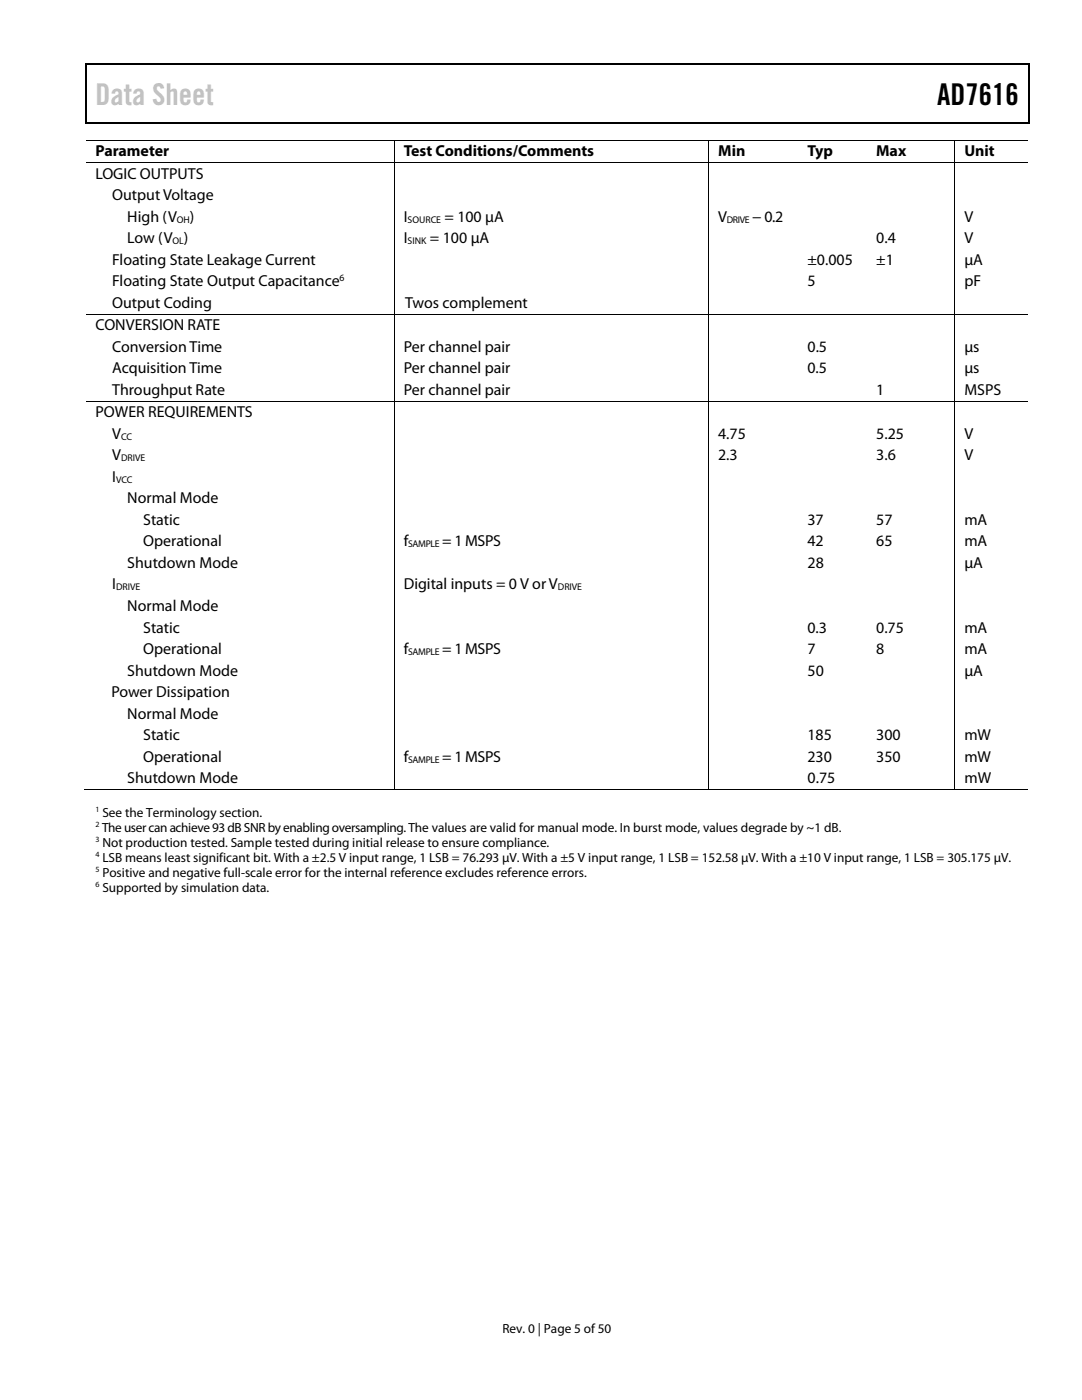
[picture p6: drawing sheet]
<svg xmlns="http://www.w3.org/2000/svg" width="216mm" height="279mm" viewBox="0 0 216 279" stroke-linecap="round" stroke-linejoin="round" font-family="sans-serif">
<defs><g id="words">
<text font-size="6" fill="#c0c0c0" x="19" y="21">Data Sheet</text>
<text font-size="6" x="187" y="21">AD7616</text>
<g font-size="3.2">
<text x="19" y="31.2">Parameter</text>
<text x="19" y="35.7">LOGIC OUTPUTS</text>
<text x="80.6" y="31.2">Test Conditions/Comments</text>
<text x="143.3" y="31.2">Min</text>
<text x="161.1" y="31.2">Typ</text>
<text x="174.8" y="31.2">Max</text>
<text x="192.4" y="31.2">Unit</text>
<text x="22.4" y="40">Output Voltage</text>
<text x="25.4" y="44.3">High (V</text>
<text x="37.9" y="44.3">)</text>
<text x="80.6" y="44.3">I</text>
<text x="88.7" y="44.3">= 100 μA</text>
<text x="143.3" y="44.3">V</text>
<text x="150.1" y="44.3">− 0.2</text>
<text x="192.4" y="44.3">V</text>
<text x="22.4" y="52.9">Floating State Leakage Current</text>
<text x="25.4" y="48.6">Low (V</text>
<text x="36.7" y="48.6">)</text>
<text x="80.6" y="48.6">I</text>
<text x="85.8" y="48.6">= 100 μA</text>
<text x="161.1" y="52.9">±0.005</text>
<text x="174.8" y="52.9">±1</text>
<text x="174.8" y="48.6">0.4</text>
<text x="192.4" y="52.9">μA</text>
<text x="192.4" y="48.6">V</text>
<text x="22.4" y="57.2">Floating State Output Capacitance</text>
<text x="161.1" y="57.2">5</text>
<text x="192.4" y="57.2">pF</text>
<text x="19" y="65.9">CONVERSION RATE</text>
<text x="22.4" y="61.4">Output Coding</text>
<text x="80.9" y="61.4">Twos complement</text>
<text x="22.4" y="70.2">Conversion Time</text>
<text x="80.6" y="70.2">Per channel pair</text>
<text x="161.1" y="70.2">0.5</text>
<text x="192.4" y="70.2">μs</text>
<text x="22.4" y="74.5">Acquisition Time</text>
<text x="80.6" y="74.5">Per channel pair</text>
<text x="161.1" y="74.5">0.5</text>
<text x="192.4" y="74.5">μs</text>
<text x="19" y="83.3">POWER REQUIREMENTS</text>
<text x="22.4" y="78.8">Throughput Rate</text>
<text x="80.6" y="78.8">Per channel pair</text>
<text x="174.8" y="78.8">1</text>
<text x="192.4" y="78.8">MSPS</text>
<text x="22.4" y="87.6">V</text>
<text x="143.3" y="87.6">4.75</text>
<text x="174.8" y="87.6">5.25</text>
<text x="192.4" y="87.6">V</text>
<text x="22.4" y="91.9">V</text>
<text x="143.3" y="91.9">2.3</text>
<text x="174.8" y="91.9">3.6</text>
<text x="192.4" y="91.9">V</text>
<text x="22.4" y="96.2">I</text>
<text x="25.4" y="100.5">Normal Mode</text>
<text x="28.6" y="104.8">Static</text>
<text x="161.1" y="104.8">37</text>
<text x="174.8" y="104.8">57</text>
<text x="192.4" y="104.8">mA</text>
<text x="25.4" y="113.3">Shutdown Mode</text>
<text x="28.6" y="109.1">Operational</text>
<text x="80.6" y="109.1">f</text>
<text x="88.2" y="109.1">= 1 MSPS</text>
<text x="161.1" y="109.1">42</text>
<text x="161.1" y="113.3">28</text>
<text x="174.8" y="109.1">65</text>
<text x="192.4" y="109.1">mA</text>
<text x="192.4" y="113.3">μA</text>
<text x="22.4" y="117.6">I</text>
<text x="80.6" y="117.6">Digital inputs = 0 V or V</text>
<text x="25.4" y="121.9">Normal Mode</text>
<text x="28.6" y="126.2">Static</text>
<text x="28.6" y="130.5">Operational</text>
<text x="80.6" y="130.5">f</text>
<text x="88.2" y="130.5">= 1 MSPS</text>
<text x="161.1" y="126.2">0.3</text>
<text x="161.1" y="130.5">7</text>
<text x="174.8" y="126.2">0.75</text>
<text x="174.8" y="130.5">8</text>
<text x="192.4" y="126.2">mA</text>
<text x="192.4" y="130.5">mA</text>
<text x="25.4" y="134.8">Shutdown Mode</text>
<text x="161.1" y="134.8">50</text>
<text x="192.4" y="134.8">μA</text>
<text x="22.2" y="139.1">Power Dissipation</text>
<text x="25.4" y="143.4">Normal Mode</text>
<text x="28.6" y="147.7">Static</text>
<text x="161.1" y="147.7">185</text>
<text x="174.8" y="147.7">300</text>
<text x="192.4" y="147.7">mW</text>
<text x="28.6" y="152">Operational</text>
<text x="80.6" y="152">f</text>
<text x="88.2" y="152">= 1 MSPS</text>
<text x="161.1" y="152">230</text>
<text x="174.8" y="152">350</text>
<text x="192.4" y="152">mW</text>
<text x="25.4" y="156.3">Shutdown Mode</text>
<text x="161.1" y="156.3">0.75</text>
<text x="192.4" y="156.3">mW</text>
</g>
<g font-size="2.6">
<text x="20.4" y="166">The user can achieve 93 dB SNR by enabling oversampling. The values are valid for manual mode. In burst mode, values degrade by ~1 dB.</text>
<text x="20.4" y="163">See the Terminology section.</text>
<text x="20.4" y="169">Not production tested. Sample tested during initial release to ensure compliance.</text>
<text x="20.4" y="172">LSB means least significant bit. With a ±2.5 V input range, 1 LSB = 76.293 μV. With a ±5 V input range, 1 LSB = 152.58 μV. With a ±10 V input range, 1 LSB = 305.175 μV.</text>
<text x="20.4" y="175">Positive and negative full-scale error for the internal reference excludes reference errors.</text>
<text x="20.4" y="178">Supported by simulation data.</text>
<text x="100.3" y="266">Rev. 0 | Page 5 of 50</text>
</g>
<g font-size="1.9">
<text x="35.3" y="44.4">OH</text>
<text x="81.3" y="44.4">SOURCE</text>
<text x="145" y="44.4">DRIVE</text>
<text x="34.4" y="48.7">OL</text>
<text x="81.3" y="48.7">SINK</text>
<text x="67.8" y="56.1">6</text>
<text x="24.2" y="87.7">CC</text>
<text x="24.2" y="92">DRIVE</text>
<text x="23.2" y="96.3">VCC</text>
<text x="81.4" y="109.2">SAMPLE</text>
<text x="23.2" y="117.8">DRIVE</text>
<text x="111.3" y="117.8">DRIVE</text>
<text x="81.4" y="130.7">SAMPLE</text>
<text x="81.4" y="152.2">SAMPLE</text>
</g>
<g font-size="1.6">
<text x="19" y="162.1">1</text>
<text x="19" y="165.1">2</text>
<text x="19" y="168.1">3</text>
<text x="19" y="171.1">4</text>
<text x="19" y="174.1">5</text>
<text x="19" y="177.1">6</text>
</g>
</g></defs>
<path d="M17 12.7h.3v1h-.3zM205.2 12.7h.3v1h-.3zM205.2 12.7h.3v.3h-.3zM82.4 24.4h.3v.3h-.3zM205.2 24.4h.3v.3h-.3z" fill="#000"/>
<path d="M17 12.8h188.2M17.1 13.7v11M205.3 13.7v11M205.2 24.5h-188.2" fill="none" stroke="#000" stroke-width=".25"/>
<g fill="none" stroke="#000" stroke-width=".2">
<path d="M17.1 27.9h188M17.1 32.5h188M78.7 28v4.4M78.7 32.6v30M141.4 28v4.4M141.4 32.6v30M190.5 28v4.4M190.5 32.6v30M17.1 62.7h188M78.7 62.8v17.2M141.4 62.8v17.2M190.5 62.8v17.2"/>
<path d="M17.1 80.1h188M78.7 80.2v77.5M141.4 80.2v77.5M190.5 80.2v77.5M16.9 157.6h61.7M78.8 157.6h62.5M141.5 157.6h48.9M190.6 157.6h14.5"/>
</g>
<use href="#words"/>
</svg>
